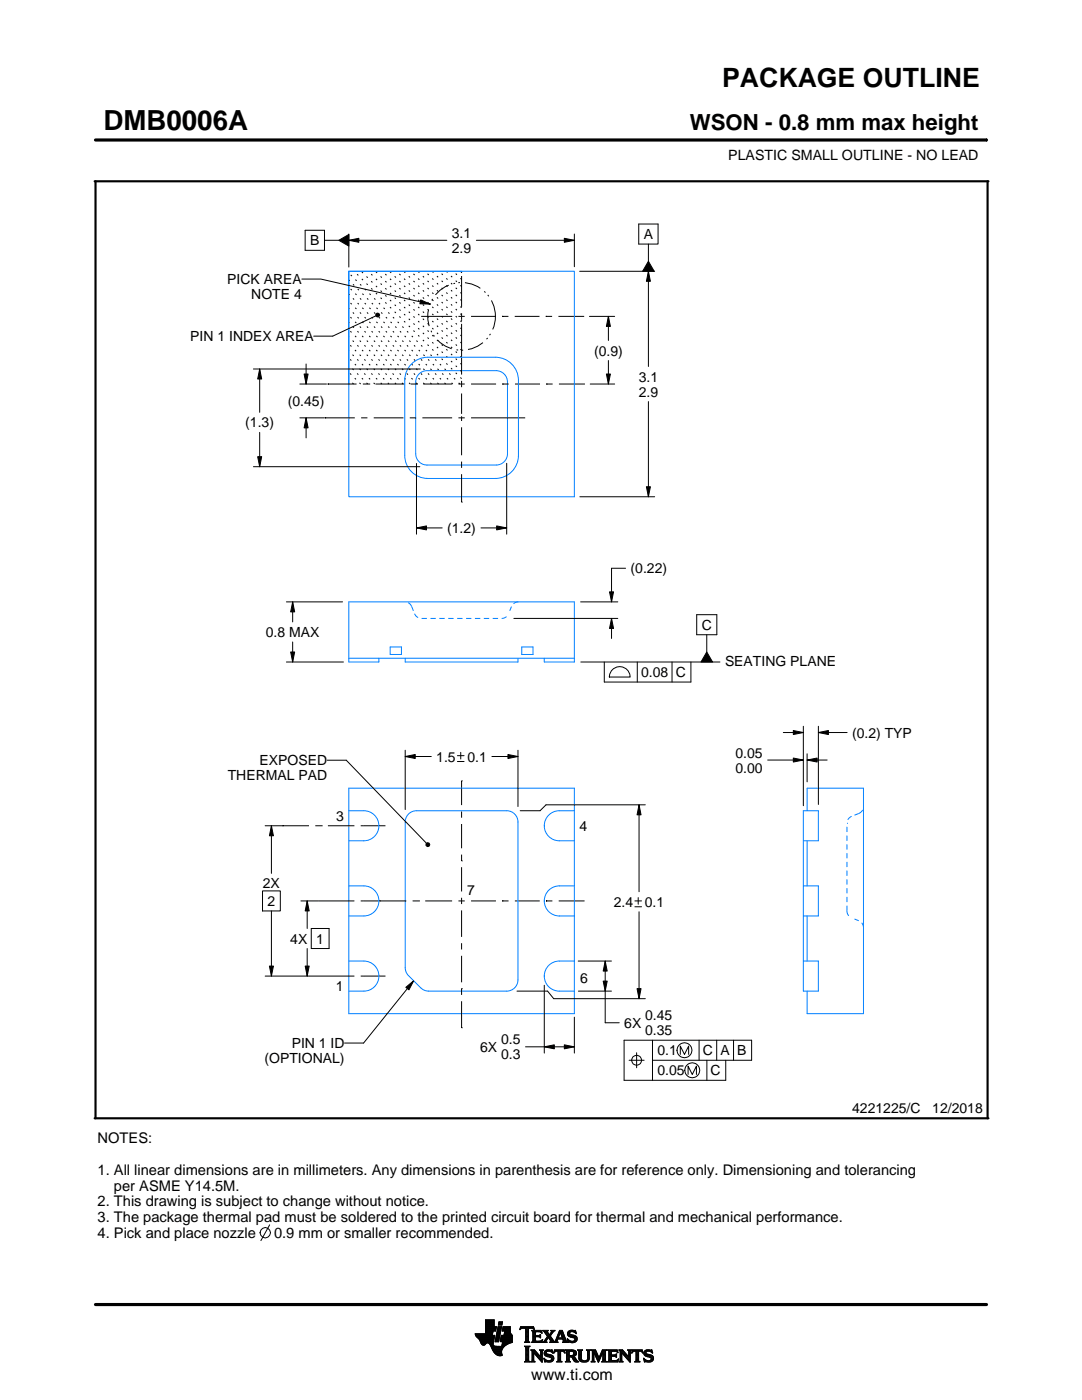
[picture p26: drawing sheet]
<svg xmlns="http://www.w3.org/2000/svg" width="216mm" height="279mm" viewBox="0 0 216 279" stroke-linecap="round" stroke-linejoin="round" font-family="sans-serif">
<defs><g id="words">
<text font-size="5.5" x="20.6" y="26">DMB0006A</text>
<text font-size="5.3" x="144.1" y="17.4">PACKAGE OUTLINE</text>
<text font-size="4.4" x="137.7" y="26">WSON - 0.8 mm max height</text>
<text font-size="3.2" x="106" y="275.3">www.ti.com</text>
<g font-size="2.9">
<text x="19.5" y="228.2">NOTES:</text>
<text x="19.5" y="234.5">1. All linear dimensions are in millimeters. Any dimensions in parenthesis are for reference only. Dimensioning and tolerancing</text>
<text x="22.7" y="237.6">per ASME Y14.5M.</text>
<text x="19.5" y="240.8">2. This drawing is subject to change without notice.</text>
<text x="19.5" y="243.9">3. The package thermal pad must be soldered to the printed circuit board for thermal and mechanical performance.</text>
<text x="19.5" y="247.1">4. Pick and place nozzle</text>
<text x="54.7" y="247.1">0.9 mm or smaller recommended.</text>
</g>
<g font-size="2.8">
<text x="145.3" y="32">PLASTIC SMALL OUTLINE - NO LEAD</text>
<text x="90.2" y="47.5">3.1</text>
<text x="128.5" y="47.7">A</text>
<text x="61.9" y="49">B</text>
<text x="90.2" y="50.5">2.9</text>
<text x="45.4" y="56.7">PICK AREA</text>
<text x="50.1" y="59.7">NOTE 4</text>
<text x="38" y="68.1">PIN 1 INDEX AREA</text>
<text x="118.5" y="70.9">(0.9)</text>
<text x="127.4" y="76.1">3.1</text>
<text x="57.4" y="81">(0.45)</text>
<text x="127.4" y="79.1">2.9</text>
<text x="48.9" y="85.3">(1.3)</text>
<text x="89.2" y="106.4">(1.2)</text>
<text x="125.8" y="114.4">(0.22)</text>
<text x="140" y="125.7">C</text>
<text x="53.1" y="127.1">0.8 MAX</text>
<text x="127.9" y="135.1">0.08 C</text>
<text x="144.7" y="133">SEATING PLANE</text>
<text x="170" y="147.2">(0.2) TYP</text>
<text x="45.4" y="155.7">THERMAL PAD</text>
<text x="51.8" y="152.7">EXPOSED</text>
<text x="87.1" y="152">1.5</text>
<text x="93.3" y="152">0.1</text>
<text x="146.7" y="151.2">0.05</text>
<text x="146.7" y="154.2">0.00</text>
<text x="67.1" y="163.8">3</text>
<text x="115.6" y="165.9">4</text>
<text x="52.5" y="177.3">2X</text>
<text x="93.2" y="178.7">7</text>
<text x="53.4" y="180.8">2</text>
<text x="122.5" y="181">2.4</text>
<text x="128.7" y="181">0.1</text>
<text x="57.9" y="188.3">4X 1</text>
<text x="67" y="197.8">1</text>
<text x="115.8" y="196.1">6</text>
<text x="128.7" y="203.6">0.45</text>
<text x="58.2" y="209.2">PIN 1 ID</text>
<text x="95.8" y="209.9">6X</text>
<text x="100" y="208.4">0.5</text>
<text x="124.6" y="205.1">6X</text>
<text x="128.7" y="206.6">0.35</text>
<text x="52.8" y="212.2">(OPTIONAL)</text>
<text x="100" y="211.4">0.3</text>
<text x="131.2" y="210.6">0.1</text>
<text x="131.2" y="214.6">0.05</text>
<text x="140.2" y="210.6">C A B</text>
<text x="141.8" y="214.6">C</text>
<text x="170" y="222.2">4221225/C</text>
<text x="186" y="222.2">12/2018</text>
</g>
<text font-size=".3" x="106.5" y="28.1">SCALE 4.000</text>
</g></defs>
<g fill="none" stroke="#000" stroke-width=".2">
<path d="M19.1 27.9h177.7M196.8 27.7v.5M60.2 55.7h3.8l21.8 5M60.9 46h3.8v4h-3.8zM64.7 48h2.9M67.6 48l2-1.2v2.3zM69.6 48l2-.4v.8zM69.6 46.7v6.6M69.6 48h19.6M84 59.9l1.8 .8-2-.1zM92.1 55.1v6.2M95 48h19.6"/>
<path d="M112.6 47.6l2 .4-2 .4zM114.6 46.7v6.5M115.7 54.1h14.9M127.5 44.7h3.8v4h-3.8zM129.4 54.1l.4 2h-.8zM129.4 48.7v3.4M129.4 54.1v19M129.4 52.1l1.1 2h-2.3zM50.6 73.6h33.3M51.8 73.6l.4 2h-.8zM51.8 73.6v8.7M59.8 76.6h5.3"/>
<path d="M60.7 74.6h.8l-.4 2zM61.1 72.6v4M65.4 76.6h.1M65.4 76.6h5.7M72.4 76.6h1.3M73.7 76.6h.1M74.9 76.6h5.8M75 63l-8.6 4.1h-3.8M75 62.7l.3-.2 .3 .1 .2 .3-.2 .3-.3 .1-.3-.3zM81.9 76.6h1.3M83.2 76.6h.1M84 63.1h6.2"/>
<path d="M84.5 76.6h5.7M91.5 76.6h1.2M91.5 63.1h1.2M92.1 62.5v1.2M92.1 64.6v10.2M92.1 76v1.3M92.1 78.5v4.1M94 76.6h5M94 63.1h4.9M100.2 63.1h.1M100.2 63.1h1.3M100.2 76.6h.1"/>
<path d="M100.2 76.6h1.3M102.7 63.1h5M102.8 76.6h5M108.9 63.1h.1M108.9 63.1h1.3M109 76.6h.1M109 76.6h1.3M111.4 63.1h5M111.5 76.6h5M116.4 63.1h.1M116.5 76.6h.1M117.6 63.1h5"/>
<path d="M117.8 76.6h4.8M121 74.6h.8l-.4 2zM121.4 63.1l.4 2h-.8zM121.4 63.1v4.8M121.4 71.9v4.7M50.6 93.1h33.2M51.4 91.1h.8l-.4 2zM51.8 86.3v6.8M59.8 83.4h5M61.1 83.4l.4 2h-.8zM61.1 83.4v4M64.9 83.4h.1"/>
<path d="M64.9 83.4h5.9M72.1 83.4h1.2M74.6 83.4h5.9M81.8 83.4h1.2M83.1 92.5v14.1M84.3 83.4h5.9M91.5 83.4h1.2M92.1 83.1v.9M92.1 85.3v5.6M92.1 92.1v1.3M92.1 94.6v5.6M94 83.4h10.8"/>
<path d="M101.1 92.5v14.1M115.7 99.1h14.9M129 97.1h.8l-.4 2zM129.4 80.1v19M83.1 105.4l2-.4v.8zM83.1 105.4h5.1M92.1 100.2h.1M96 105.4h5.1M99.1 105l2 .4-2 .4zM121.6 118.1h.8l-.4 2zM124.8 113.4h-2.8v6.7M57.1 132.1h11.4"/>
<path d="M57.1 120.1h11.3M58 130.1h.8l-.4 2zM58.4 120.1l.4 2h-.8zM58.4 120.1v4M58.4 128.1v4M102.5 123.4h20.8M115.9 120.1h7.4M115.9 132.1h27.8M122 133.9a2.08 2.08 0 0 1 2.3-.8 2.08 2.08 0 0 1 1.4 2h-4.1l.1-.6zM122 123.4l.4 2h-.8zM122 123.4v4M127.2 132.1v4"/>
<path d="M134.1 132.1v4M137.9 132.1v4h-17.3v-4M139 122.7h4v4h-4zM141 126.7v3.4M141 130.1l1.2 2h-2.3zM65.3 151.7h3.8l16 16.6M80.9 151l2-.4v.8zM80.9 149.7v11.9M80.9 151h5.2M91.3 150.8h1.3M91.3 152h1.3M91.9 150.1v1.4"/>
<path d="M92.1 155.8h.1M92.1 155.8v4.9M98.2 151h5.2M101.4 150.6l2 .4-2 .4zM103.4 149.7v11.3M153.2 151.7h7.1M156.3 146.2h4M158.3 151.3l2 .4-2 .4zM158.3 145.8l2 .4-2 .4zM160.3 144.9v15.9M161 151.7l2-.4v.8zM161 151.7h4"/>
<path d="M161 150.4v5.6M163.3 146.2l2-.4v.8zM163.3 144.9v15.6M163.3 146.2h5.7M52.4 177.8h3.5v4h-3.5zM52.9 164.8h8.8M54.2 164.8l.4 2h-.8zM54.2 164.8v9.5M56.4 164.8h.1M60 179.8h10.7M61.3 179.8l.4 2h-.8zM61.3 179.8v5.5"/>
<path d="M62.9 164.8h1.3M64.2 164.8h.1M65.4 164.8h5.3M72 179.8h3.4M72 164.8h4.9M72.6 164.8h.1M72.6 179.8h.1M75.7 179.8h.1M75.7 179.8h5.4M82.3 179.8h1.3M83.6 179.8h.1M84.8 179.8h5.4"/>
<path d="M85 168.4l.3-.2 .3 .1 .2 .3-.2 .3-.3 .1-.3-.3zM91.5 179.8h1.2M92.1 171.8h.1M92.1 161.9v1.3M92.1 164.4v4.9M92.1 170.6v1.2M92.1 173.1v4.8M92.1 179.2v1.2M94 179.8h5M100.2 179.8h.1M100.2 179.8h1.3M102.7 179.8h5"/>
<path d="M109 179.8h.1M109 179.8h1.2M111.5 179.8h4.9M116.4 179.8h.1M126.7 179.8h1.3M127.3 179.1v1.4M127.5 160.6l.4 2h-.8zM127.5 160.6v17.4M128.8 160.6h-19.8l-1.2 1.2h-4M52.9 194.8h17.8M53.8 192.8h.8l-.4 2zM54.2 181.8v13"/>
<path d="M60.9 192.8h.8l-.4 2zM61.3 189.3v5.5M62.1 185.3h3.6v4h-3.6zM72 194.8h4.9M72.6 194.8h.1M81 197l1.5-1.3-.9 1.8zM82.5 195.7l-10 12.5h-3.8M92.1 197.3h.1M92.1 181.7v5.3M92.1 188.2v1.3M92.1 190.8v5.2M92.1 197.3v1.3"/>
<path d="M92.1 199.8v5.3M103.2 197.8h6.1l1.2 1.5h18.3M108.6 196.6v13.6M115.4 191.8h6.6M115.4 197.8h6.6M120.4 195.8h.8l-.4 2zM120.8 191.8l.4 2h-.8zM120.8 191.8v12.3h2.8M126.7 181h1.3M127.1 197.3h.8l-.4 2zM127.5 182v17.3M92.1 205.1h.1"/>
<path d="M104.9 208.9h9.7M108.6 208.9l2-.4v.8zM112.6 208.5l2 .4-2 .4zM114.6 203v7.2M125.5 211.6h3M127 210.1v3M130.2 211.6h19.8v-4h-25.5v8h20.3v-4M130.2 207.6v8M135.7 210.4v-1.6l.9 1.6 .8-1.6v1.6M137.3 214.4v-1.6l.8 1.6 .9-1.6v1.6M139.5 207.6v4M141 211.6v4"/>
<path d="M143 207.6v4M146.4 207.6v4M53.8 244.4l-1.7 3.2M94.8 266.2h3.5M94.8 266.3h3.5M94.9 266.4h3.3M94.9 266.5h3.8l-.2 1.2M94.9 266.5h3.8M95 266.6h3.7M95 266.7h3.7M95.1 266.8h3.6M95.2 266.9h3.4"/>
<path d="M95.3 267h3.3M95.4 267.1h3.2M95.5 267.2h3.1M95.6 267.3h3M95.7 267.4h2.8M95.7 267.5h2.8M95.8 267.6h2.7M95.8 267.7h2.7M95.9 267.8h2.6M95.9 267.9h2.5M95.9 268h2.5M96 268h1.1"/>
<path d="M96 268.1h1M96.1 268.2h.8M96.1 268.3h.7M96.2 268.4h.6M96.3 268.4h.4M96.9 266.1h1.4M96.9 266h1.4M96.9 265.9h1.4M96.9 265.8h1.5M96.9 265.7h1.5M96.9 264.7l2.2 .1-.2 .9h-.5l-.2 .8M96.9 265.6h2"/>
<path d="M96.9 265.5h2M96.9 265.4h2M96.9 265.3h2.1M96.9 265.2h2.1M96.9 265.1h2.1M96.9 265h2.1M96.9 264.9h2.1M96.9 264.8h2.2M96.9 264.6h1.7M96.9 264.5h1.7M96.9 264.4h1.7M96.9 264.3h1.7"/>
<path d="M96.9 264.2h1.7M96.9 264.1h1.7M96.9 264h1.7M96.9 263.9h1.7M96.9 263.8h1.7M96.9 263.7h1.7M96.9 263.6h1.7M96.9 263.5h1.7M96.9 263.4h1.7M97.5 268h.9M97.6 268.1h.8M97.7 268.2h.7"/>
<path d="M97.7 268.3h.7M97.8 268.4h.6M97.9 268.5h.6M97.9 268.6h.7M98 268.7h1.1M98 268.8h2.6M98 268.8h2.5M98.1 268.9h2.3M98.1 269h2.3M98.1 269.1h2.2M98.2 269.2h2.1M98.2 269.2h2"/>
<path d="M98.2 269.3h2M98.3 269.4h1.9M98.3 269.5h1.8M98.4 269.6h1.7M98.4 268v.4l.3 .2 2 .1M98.5 269.7h1.6M98.5 267.7l-.1 .3M98.5 269.8h1.6M98.6 269.9h1.5M98.6 264.8v-1.4h-1.7v2.8h-2.1l.1 .3 .8 .9 .6 1h.4l.5-.4 .4 .1 1 1.8 .8 .6h.8l-.1-1.1 .8-.9M98.6 270h1.5M98.7 270h1.4"/>
<path d="M98.8 270.1h1.3M98.8 267.7h.7M98.8 267.6h.7M98.8 267.5h.7M98.9 270.2h1.2M98.9 267.4h.7M98.9 267.3h.7M98.9 267.2h.7M98.9 267.1h.7M98.9 267h.7M98.9 270.3h1.3M99 266.9h.6"/>
<path d="M99 266.9h.7M99 266.8h.7M99 266.7h.7M99 266.6h.7M99 266.5h.7M99.1 270.4h1.1M99.1 266.4h.7M99.1 266.3h.7M99.1 266.2h.7M99.1 266.1h.7M99.1 266h.7M99.2 265.9h.7"/>
<path d="M99.2 265.8h.7M99.2 270.4h1M99.2 265.7h.7M99.2 265.6h.7M99.2 265.5h.7M99.3 265.4h.6M99.3 265.4h.7M99.3 265.3h.7M99.3 265.2h.7M99.3 265.1h.7M99.3 265h.7M99.4 270.5h.8"/>
<path d="M99.4 264.9h.7M99.4 264.8h.7M99.4 264.8h.7l-.6 3h-.7zM99.4 264.5l.2-.7h.7l-.2 .7h-.7M99.5 264.4h.6M99.5 264.3h.7M99.5 264.2h.7M99.5 264.1h.7M99.5 264h.7M99.5 263.9h.7M99.6 263.8h.7M99.8 270.6h.1"/>
<path d="M99.8 267.7h2.4M99.8 267.6h2.4M99.8 267.5h2.4M99.9 267.4h2.3M99.9 267.3h2.3M99.9 267.2h2.3M99.9 267.1h2.3M99.9 267h2.3M99.9 266.9h2.3M100 266.9h2.2M100 266.8h2.2M100 266.7h2.2"/>
<path d="M100 266.6h2.2M100 266.5h2.2M100.1 268.6h.7M100.2 268.5h.7M100.2 268.4h.8M100.2 268.4h.9M100.2 268.3h1M100.2 268.2h1.2M100.2 265.6h1.6M100.2 268.1h1.4M100.2 265.5h1.6M100.2 268h1.6"/>
<path d="M100.3 265.4h1.5M100.3 268h1.7M100.3 267.9h1.9M100.3 265.3h1.5M100.3 267.8h1.9M100.3 265.2h1.5M100.3 265.1h1.5M100.3 265h1.5M100.4 264.9h1.4M100.4 264.8h1.4M100.6 266.5l.1-.8h-.5l.2-.9h1.4l.1 1.1 .3 .6v1.4l-1.3 .6M100.6 266.4h1.5"/>
<path d="M100.6 266.3h1.4M100.6 266.2h1.4M100.6 266.1h1.3M100.7 266h1.2M100.7 265.9h1.2M100.7 265.8h1.1M100.7 265.7h1.1M102.2 266.5h-2.2l-.2 1.1 .1 .2h.4l-.2 .9M103.7 265.3h.1M103.8 265.2h.2M103.8 265h2.8M103.8 264.9h2.7"/>
<path d="M103.9 264.8h2.6M104.7 267.8h1M104.7 271.8h1.1M104.7 268.7h1M104.8 267.7h.7M104.8 271.7h.8M104.9 265.2h.6M104.9 268.9h.6M104.9 267.6h.6M104.9 267.5l-.2 .3M104.9 267.5h.6M104.9 267.4h.6"/>
<path d="M104.9 267.3h.6M104.9 267.2h.6M104.9 267.1h.6M104.9 267h.6M104.9 266.8h.6M104.9 266.7h.6M104.9 266.6h.6M104.9 266.5h.6M104.9 266.4h.6M104.9 266.3h.6M104.9 266.2h.6M104.9 266.1h.6"/>
<path d="M104.9 265.9h.6M104.9 265.8h.6M104.9 265.7h.6M104.9 265.6h.6M104.9 265.5h.6M104.9 265.4h.6M104.9 265.3h.6M104.9 271.5h.6M104.9 269h.6M104.9 271.4h.6M104.9 271.4v-2.4l-.2-.4h1.1l-.3 .4v2.4M104.9 271.4l-.2 .4h1.1l-.3-.4"/>
<path d="M104.9 271.3h.6M104.9 271.2h.6M104.9 271.1h.6M104.9 271h.6M104.9 270.9h.6M104.9 270.8h.6M104.9 270.6h.6M104.9 270.5h.6M104.9 270.4h.6M104.9 270.3h.6M104.9 270.2h.6M104.9 270.1h.6"/>
<path d="M104.9 270h.6M104.9 269.9h.6M104.9 269.8h.6M104.9 269.6h.6M104.9 269.5h.6M104.9 269.4h.6M104.9 269.3h.6M104.9 269.2h.6M104.9 269.1h.6M105.5 267.5l.2 .3M105.5 267.5v-2.3l.7-.1 .4 .3-.1-.6h-2.6l-.1 .6 .4-.3 .7 .1v2.3M105.7 267.8h-1"/>
<path d="M105.9 271.8h.8M105.9 269.4h.8M106.1 269.5h.7M106.1 267.8h2M106.1 271.7h.5M106.2 269.6h.7M106.2 271.5h.3M106.2 265.6h1.8M106.2 269.8h.8M106.2 271.4h.3M106.2 271.4l-.3 .4h.8l-.2-.4M106.2 271.3h.3"/>
<path d="M106.2 271.2h.3M106.2 271.1h.3M106.2 271h.3M106.2 270.9h.3M106.2 270.8h.3M106.2 270.6h.3M106.2 270.5h.3M106.2 270.4h.3M106.2 270.3h.3M106.2 270.2h.3M106.2 270.1h.3M106.2 270h1"/>
<path d="M106.2 269.9h.9M106.2 269.8v1.6M106.2 269.8l-.3-.4h.8l1.2 1.4M106.3 267.7h1.8M106.3 265.7h1.8M106.3 267.6h.6M106.3 265.8h.6M106.3 267.5l-.2 .3M106.3 267.5h.5M106.3 267.4h.5M106.3 267.3h.5M106.3 267.2h.5"/>
<path d="M106.3 267.1h.5M106.3 267h.5M106.3 266.8h.5M106.3 266.7h1.6M106.3 266.6h1.6M106.3 266.5h.5M106.3 266.4h.5M106.3 266.3h.5M106.3 266.2h.5M106.3 266.1h.5M106.3 265.9h.5M106.4 265.2h.2"/>
<path d="M106.5 270h.1M106.5 270v1.4M106.5 265.3h.1M106.6 270.1h.7M106.7 270.2h.7M106.8 270.3h.7M106.8 265.9l.2-.1h.6l.6 .2-.2-.5h-1.9l.2 .3v1.7M106.8 265.9v.6h.8l.3-.2v.7M106.9 270.4h.7M107 270.5h.7M107.1 270.6h.7M107.2 270.8h1"/>
<path d="M107.3 270.9h.9M107.4 271h.8M107.5 271.1h.7M107.6 271.2h.6M107.6 266.5h.3M107.7 271.3h.5M107.7 269.4h.7M107.7 266.8h.2M107.7 267.6h.5M107.8 266.4h.1M107.8 271.4h.4M107.8 267h.1"/>
<path d="M107.8 265.8h.3M107.8 269.5h.5M107.9 271.5h.3M107.9 269.6h.3M107.9 267l-.3-.2h-.8l.1 .8h.9l.5-.2M107.9 269.8h.3M107.9 270.6h.3M107.9 270.5h.3M107.9 270.4h.3M107.9 270.3h.3M107.9 270.2h.3M107.9 270.1h.3"/>
<path d="M107.9 270h.3M107.9 269.9h.3M107.9 269.8v1M107.9 269.8l-.2-.4h.7l-.2 .4M108 271.7h.2M108 265.9h.1M108 267.5h.2M108.1 271.8h.1M108.1 266.1h.1M108.2 267.4h.1M108.2 269.8v2.1l-1.7-1.9M108.2 267.8h.9"/>
<path d="M108.3 267.4l-.2 .5-2-.1M108.3 265.6h1M108.5 267.7h.5M108.5 271.1l.8 .4h.5l.2-.2-.1-.3-1-.4-.3-.3 .1-.7 .8-.2 .5 .1 .2-.1 .1 .6-.9-.3-.3 .1-.1 .3 1.3 .4 .2 .6M108.5 271.1h.1M108.5 265.7h.7M108.5 271.2h.2M108.6 271.3h.2M108.6 270.1h.4M108.6 270h.4M108.6 270.2h.6M108.6 267.6h.4"/>
<path d="M108.6 271.4h.4M108.6 269.9h.4M108.6 270.3h1M108.6 265.8h.7M108.6 271.5h.8M108.6 269.8h.5M108.7 271.7h1.5M108.7 270.4h1.3M108.7 267.5h.3M108.7 271.8h.1M108.7 265.9h.6M108.7 269.6h1.5"/>
<path d="M108.8 267.4h.3M108.8 270.5h1.5M108.8 266.1h.6M108.8 269.5h1.4M108.8 267.3h.4M108.9 266.2h.6M108.9 267.2h.4M108.9 266.3h.6M108.9 270.6h1.5M109 267.1h.3M109 266.4h1M109.1 271.8h.9"/>
<path d="M109.1 269.4h.7M109.1 267h.9M109.1 266.5h.8M109.1 267.8h-.9M109.2 266.8h.8M109.2 266.6h.6M109.2 266.7h.7M109.2 266.7l-.6 .9-.4 .2M109.3 270.8h1.1M109.5 267.1h.6M109.6 267.2h.6M109.7 271.5h.7"/>
<path d="M109.7 267.3h.6M109.7 267.8l.2-.1-.5-.8-.4 .8 .1 .1M109.7 267.8h1.6M109.7 266.3h.4M109.7 267.4h.6M109.8 270.9h.7M109.8 266.2h.3M109.8 266.6l.9 1.2 1-2.3h.5l.8 2.1 .3 .2M109.8 267.5h.6M109.9 266.1h.3M109.9 269.8h.4M109.9 267.6h.6"/>
<path d="M109.9 267.7h.7M109.9 271.4h.5M109.9 265.9h.4M110 271h.5M110 265.6h.7M110 265.9l-.4 .5-.4-.6 .2-.3h-1.1l.9 1.2M110 265.9l.1-.2-.2-.2h.8l-.9 1.1M110 271.3h.5M110 265.8h.4M110 271.1h.5M110 271.2h.5M110.1 269.4h.1"/>
<path d="M110.1 265.7h.4M110.1 269.9h.2M110.2 270h.1M110.5 270h.1M110.5 269.9h.2M110.5 271.1l-.3 .6-.7 .2-.6-.2-.2 .1-.2-.7M110.5 269.8h.3M110.6 269.6h2.1M110.6 269.5h2M110.6 269.4h2M110.7 267.7h.5M110.8 267.6h.4"/>
<path d="M110.9 267.5h.3M110.9 267.4h.3M111 267.3h.3M111 267.2h1.8M111 267.1h1.8M111.1 267h.3M111.1 271.8h1M111.1 266.8h.4M111.2 266.7h.3M111.2 267.5l.1-.2h1l.1 .2M111.2 267.5v.3h.1M111.2 266.6h.3"/>
<path d="M111.3 266.5h.3M111.3 271.7h.6M111.3 266.4h.3M111.3 271.5h.6M111.3 267.8h-1.6M111.3 269.8h.6M111.4 266.3h.3M111.4 271.4h.5M111.4 271.4l-.1-1.7h-.4l-.4 .4 .2-.7h1.9l.1 .7-.4-.4h-.4v1.7M111.4 270.5h.5M111.4 270.4h.5M111.4 270.3h.5"/>
<path d="M111.4 270.2h.5M111.4 270.1h.5M111.4 270h.5M111.4 269.9h.5M111.4 271.4l-.3 .4h1l-.2-.4M111.4 271.3h.5M111.4 271.2h.5M111.4 271.1h.5M111.4 271h.5M111.4 270.9h.5M111.4 270.8h.5M111.4 270.6h.5"/>
<path d="M111.4 266.2h.3M111.4 266.1h.4M111.5 265.9h.9M111.5 265.8h.8M111.6 265.7h.7M111.6 265.6h.6M111.8 265.9l.4 1.1h-.8zM111.9 266.1h.5M111.9 266.2h.5M111.9 266.3h.6M112 266.4h.5M112 266.5h.6"/>
<path d="M112.1 266.6h.5M112.1 266.7h.6M112.1 266.8h.6M112.2 267h.5M112.2 267.8h1.1M112.3 267.3h.6M112.3 267.4h.6M112.4 267.5h.6M112.4 267.5v.3h-.2M112.4 269.8h.3M112.4 267.6h.6M112.4 267.7h.7"/>
<path d="M112.6 269.9h.1M112.6 270h.2M112.8 271.8h1M112.8 269.4h1.6M113 269.5h1.7M113 271.7h.7M113 269.6h1.9M113 271.5h.6M113 269.8h.6M113 271.4h.6M113 271.4l-.2 .4h1l-.2-.4M113 271.3h.6"/>
<path d="M113 271.2h.6M113 271.1h.6M113 271h.6M113 270.9h.6M113 270.8h1.5M113 270.6h1.6M113 270.5h1.8M113 270.4h.6M113 270.3h.6M113 270.2h.6M113 270.1h.6M113 270h.6"/>
<path d="M113 269.9h.6M113 269.8v1.6M113 269.8l-.2-.4h1.5l.5 .2 .2 .3v.4l-.2 .3-.4 .1M113.2 267.3h.2M113.2 267.4h.3M113.2 266.2h.5M113.2 266.3h.6M113.2 266.1h.5M113.3 267.5h.3M113.3 267.8h-1.1M113.3 266.4h.9M113.3 265.9h.4"/>
<path d="M113.3 267.6h.6M113.3 266.5h1.3M113.3 267.7h1.6M113.3 265.8h.5M113.3 267.8h.2M113.4 266.6h1.5M113.4 265.7h1.5M113.4 265.7l.5-.2 .7 .1 .2-.1 .1 .7-.7-.4h-.4l-.1 .3 .1 .2 .9 .2 .4 .3 .1 .5-.3 .5-.6 .2-.7-.2-.2 .1-.2-.7 .9 .5 .4-.1 .2-.3-.1-.3-1.2-.4-.2-.5zM113.5 266.7h1.5M113.5 265.6h1.4M113.6 271.4v-.6h.4l.7 .9 .8 .1M113.6 269.9l.1-.2 .7 .2v.4l-.4 .2"/>
<path d="M113.6 269.9v.6M113.7 267.8h1.1M113.8 266.8h1.3M113.8 265.5h.6M114 268h.4M114.1 270.9h.6M114.2 271h.6M114.2 271.1h.7M114.3 271.2h.6M114.3 267h.8M114.3 269.8h.7M114.3 270.4h.6"/>
<path d="M114.4 271.3h.6M114.4 270.7l1.1 1.1M114.4 270.7h.1M114.4 271.4h.7M114.4 269.9h.6M114.4 270.3h.6M114.5 267.6h.5M114.5 270.2h.5M114.5 270h.5M114.5 265.8h.4M114.5 270.1h.5M114.5 271.5h.7"/>
<path d="M114.6 271.7h.7M114.6 267.1h.6M114.6 267.5h.5M114.7 267.2h.5M114.7 267.4h.5M114.7 265.9h.3M114.7 267.3h.5M114.7 271.8h.8M114.8 266.1h.2M114.9 266.2h.1M115.3 269.4h.9M115.4 269.5h.7"/>
<path d="M115.5 269.6h.5M115.5 269.8h.5M115.5 269.8v1.4l.4 .5 .6 .2 .6-.1 .4-.3 .1-.5M115.5 271h.5M115.5 270.9h.5M115.5 270.8h.5M115.5 270.6h.5M115.5 270.5h.5M115.5 270.4h.5M115.5 270.3h.5M115.5 270.2h.5M115.5 270.1h.5"/>
<path d="M115.5 270h.5M115.5 269.9h.5M115.5 269.8l-.2-.4h.9l-.2 .4M115.5 271.1h.5M115.5 271.2h.5M115.5 271.3h.6M115.6 271.4h.6M115.7 271.5h.8M115.8 271.7h1.5M116 271l.2 .4 .4 .2 .5-.2 .2-.4M116 269.8v1.2M116 271.8h1.1"/>
<path d="M116.8 271.5h.6M117 269.4h.8M117.1 271.4h.4M117.2 269.5h.5M117.2 271.3h.4M117.2 269.6h.4M117.2 271.2h.4M117.2 271.1h.4M117.3 269.8h.3M117.3 271h.3M117.3 270.9h.3M117.3 270.8h.3"/>
<path d="M117.3 270.6h.3M117.3 270.5h.3M117.3 270.4h.3M117.3 270.3h.3M117.3 270.2h.3M117.3 270.1h.3M117.3 270h.3M117.3 269.9h.3M117.6 269.8l.2-.4h-.8l.2 .3 .1 1.3M117.6 269.8v1.2M118 271.8h.7M118 269.4h.8"/>
<path d="M118.1 269.5h.8M118.1 271.7h.5M118.2 269.6h.7M118.2 271.5h.3M118.2 269.8h.8M118.2 271.4h.3M118.2 269.8l-.2-.4h.8l.7 1.6 .7-1.6h.9l-.3 .4M118.2 271.4l-.2 .4h.7l-.2-.4M118.2 271.3h.3M118.2 271.2h.3M118.2 271.1h.3M118.2 271h.3"/>
<path d="M118.2 270.9h.3M118.2 270.8h.3M118.2 270.6h.3M118.2 270.5h.3M118.2 270.4h.3M118.2 270.3h.3M118.2 270.2h.3M118.2 270.1h.3M118.2 270h.9M118.2 269.9h.8M118.2 269.8v1.6M118.6 270.1h.5"/>
<path d="M118.6 270.2h.6M118.7 270.3h.5M118.7 270.4h.6M118.8 270.5h.5M118.8 270.6h.6M118.9 270.8h.5M118.9 270.9h.6M119 271h.8M119 271.1h.8M119.1 271.2h.6M119.1 271.3h.6M119.2 271.4h.4"/>
<path d="M119.2 271.5h.4M119.3 271.7h.2M119.3 271.8h.2M119.6 270.9h.3M119.6 270.8h.3M119.7 270.6h.3M119.7 270.5h.3M119.8 270.4h.3M119.8 270.3h.3M119.9 270.2h.3M119.9 270.1h.3M120 270h.8"/>
<path d="M120 269.9h.8M120 269.8h.8M120.1 271.8h1M120.1 269.6h.7M120.1 269.5h.8M120.2 269.4h.9M120.2 271.7h.7M120.3 271.5h.5M120.3 271.4h.5M120.3 271.4l-.2 .4h1l-.3-.4M120.3 271.4v-1.5l-.9 2-.9-2v1.5M120.3 271.3h.5"/>
<path d="M120.3 271.2h.5M120.3 271.1h.5M120.3 271h.5M120.3 270.9h.5M120.3 270.8h.5M120.3 270.6h.5M120.3 270.5h.5M120.3 270.4h.5M120.3 270.3h.5M120.3 270.2h.5M120.3 270.1h.5M120.8 269.8v1.6"/>
<path d="M121.2 271.8h2M121.2 269.4h1.9M121.4 269.5h1.8M121.4 271.7h1.9M121.5 269.6h1.7M121.5 271.5h1.8M121.5 269.8h.5M121.5 271.4h.5M121.5 269.8l-.3-.4h1.9l.2 .6M121.5 269.9h.5M121.5 269.8v1.6M121.5 271.3h.5"/>
<path d="M121.5 271.2h.5M121.5 271.1h.5M121.5 271h.5M121.5 270.9h.5M121.5 270.8h.5M121.5 270.6h1.5M121.5 270.5h1.5M121.5 270.4h1.5M121.5 270.3h.5M121.5 270.2h.5M121.5 270.1h.5M121.5 270h.5"/>
<path d="M122.6 270.4l.4-.2v.7l-.2-.2h-.8v.8h.2M122.9 270.8h.1M122.9 270.3h.1M123 269.8h.3M123.1 271.4h.3M123.2 269.9h.1M123.3 270h.1M123.3 270l-.4-.3h-.8l-.1 .7M123.3 271.3h.1M123.4 271.2h.1M123.4 271.2l-.2 .6h-2l.3-.4M123.4 271.2l-.3 .3h-.4"/>
<path d="M123.5 271.8h.8M123.5 269.4h.7M123.6 269.5h.7M123.7 271.7h.5M123.7 269.6h.7M123.7 271.5h.4M123.7 269.8h.8M123.7 271.4h.4M123.7 271.4l-.2 .4h.8l-.2-.4M123.7 271.3h.4M123.7 271.2h.4M123.7 271.1h.4"/>
<path d="M123.7 271h.4M123.7 270.9h.4M123.7 270.8h.4M123.7 270.6h.4M123.7 270.5h.4M123.7 270.4h.4M123.7 270.3h.4M123.7 270.2h.4M123.7 270.1h.4M123.7 270h1M123.7 269.9h.9M123.7 269.8v1.6"/>
<path d="M123.7 269.8l-.2-.4h.7l1.2 1.4 .1-1M124.1 270v1.4M124.1 270h.1M124.2 270.1h.6M124.2 270.2h.7M124.3 270.3h.7M124.4 270.4h.7M124.5 270.5h.7M124.6 270.6h.7M124.7 270.8h1.1M124.8 270.9h1M124.9 271h.9"/>
<path d="M125 271.1h.8M125.1 271.2h.7M125.2 271.3h.6M125.2 269.4h.8M125.3 271.4h.5M125.4 269.5h.5M125.4 271.5h.4M125.4 269.6h.4M125.5 269.8h.3M125.5 269.8l-.3-.4h.8l-.2 .4M125.5 270.4h.3M125.5 270.3h.3"/>
<path d="M125.5 270.2h.3M125.5 270.1h.3M125.5 270h.3M125.5 269.9h.3M125.5 270.6h.3M125.5 270.5h.3M125.5 271.7h.3M125.6 271.8h.2M125.8 269.8v2.1l-1.7-1.9M126 270h.1M126.1 269.9h.1M126.1 269.8h.3"/>
<path d="M126.1 269.6h2.1M126.2 269.5h2M126.2 269.4h2M126.6 271.8h1.1M126.9 271.7h.6M126.9 271.5h.5M126.9 269.8h.5M126.9 271.4h.5M126.9 271.4v-1.7h-.5l-.3 .4 .1-.7h1.9l.2 .7-.4-.4h-.5v1.7M126.9 270.5h.5M126.9 270.4h.5M126.9 270.3h.5"/>
<path d="M126.9 270.2h.5M126.9 270.1h.5M126.9 270h.5M126.9 269.9h.5M126.9 271.4l-.3 .4h1.1l-.3-.4M126.9 271.3h.5M126.9 271.2h.5M126.9 271.1h.5M126.9 271h.5M126.9 270.9h.5M126.9 270.8h.5M126.9 270.6h.5"/>
<path d="M128 269.8h.3M128.1 269.9h.2M128.2 270h.1M128.4 271.1h.1M128.4 271.2h.2M128.5 271.3h.2M128.5 270.1h.4M128.5 270h.4M128.5 270.2h.6M128.5 271.4h.4M128.5 269.9h.4M128.5 270.3h1"/>
<path d="M128.5 271.5h.8M128.5 269.8h.5M128.6 271.7h1.5M128.6 270.4h1.3M128.6 271.8h.1M128.6 269.6h1.5M128.7 270.5h1.5M128.7 269.5h1.4M128.8 270.6h1.5M128.9 271.8h1M129 269.4h.7M129.1 270.8l-.6-.4 .1-.7 .5-.3 .8 .1 .2-.1 .1 .7-.8-.4-.4 .1-.1 .2 1.3 .5 .2 .6"/>
<path d="M129.1 270.8l.8 .2v.4l-.7 .1-.8-.4M129.2 270.8h1.1M129.6 271.5h.7M129.6 270.9h.8M129.8 269.8h.4M129.8 271.4h.5M129.9 271h.5M129.9 271.3h.5M129.9 271.1h.5M129.9 271.2h.5M129.9 269.4h.2M130 269.9h.2"/>
<path d="M130.1 270h.1M130.4 271.1l-.3 .6-.7 .2-.6-.2-.2 .1-.2-.7"/>
<circle cx="127" cy="211.6" r=".99"/>
<circle cx="136.6" cy="209.6" r="1.49"/>
<circle cx="138.1" cy="213.6" r="1.49"/>
<circle cx="52.9" cy="246" r="1.03"/>
</g>
<g fill="#000">
<path d="M67.6 48l2-1.2v2.3zM69.6 48l2-.4v.8zM112.6 47.6l2 .4-2 .4zM129.4 54.1l.4 2h-.8zM129.4 52.1l1.1 2h-2.3zM51.8 73.6l.4 2h-.8zM60.7 74.6h.8l-.4 2zM75 62.7l.3-.2 .3 .1 .2 .3-.2 .3-.3 .1-.3-.3zM84 59.9l1.8 .8-2-.1zM121 74.6h.8l-.4 2zM121.4 63.1l.4 2h-.8zM51.4 91.1h.8l-.4 2z"/>
<path d="M61.1 83.4l.4 2h-.8zM129 97.1h.8l-.4 2zM83.1 105.4l2-.4v.8zM99.1 105l2 .4-2 .4zM58 130.1h.8l-.4 2zM58.4 120.1l.4 2h-.8zM122 123.4l.4 2h-.8zM121.6 118.1h.8l-.4 2zM141 130.1l1.2 2h-2.3zM80.9 151l2-.4v.8zM101.4 150.6l2 .4-2 .4zM158.3 151.3l2 .4-2 .4z"/>
<path d="M158.3 145.8l2 .4-2 .4zM161 151.7l2-.4v.8zM163.3 146.2l2-.4v.8zM54.2 164.8l.4 2h-.8zM61.3 179.8l.4 2h-.8zM85 168.4l.3-.2 .3 .1 .2 .3-.2 .3-.3 .1-.3-.3zM127.5 160.6l.4 2h-.8zM53.8 192.8h.8l-.4 2zM60.9 192.8h.8l-.4 2zM81 197l1.5-1.3-.9 1.8zM120.4 195.8h.8l-.4 2zM120.8 191.8l.4 2h-.8z"/>
<path d="M127.1 197.3h.8l-.4 2zM108.6 208.9l2-.4v.8zM112.6 208.5l2 .4-2 .4z"/>
</g>
<path d="M18.9 36.2h178.3M19.1 36.2v187M197.1 36.2v187M18.9 223.2h178.3" fill="none" stroke="#000" stroke-width=".43"/>
<path d="M19 27.9h177.8M19 260.3h177.8" fill="none" stroke="#000" stroke-width=".63"/>
<g fill="none" stroke="#0080ff" stroke-width=".2">
<path d="M69.6 54.1h22.5M69.6 54.1h45v45h-45zM69.6 54.1v22.5M82.4 72.4a4.6 4.6 0 0 1 3-1.1h13.5a4.6 4.6 0 0 1 4.5 4.6v15a4.6 4.6 0 0 1-4.5 4.6h-13.5a4.6 4.6 0 0 1-4.6-4.6v-15a4.6 4.6 0 0 1 1.6-3.5zM83.6 74.6l1-.5 .6-.1h13.8a2.25 2.25 0 0 1 2.3 2.2v14.4a2.25 2.25 0 0 1-2.3 2.2h-13.8a2.25 2.25 0 0 1-2.2-2.2v-14.4v-.6zM69.6 131.4h45M75.6 131.4v.7h-6v-12h45v12h-6v-.7M77.9 129.1h2.2v1.5h-2.2zM80.9 131.4v.7h22.5v-.7M81.4 120.3l.6 .5 .5 1.1M82.7 122.5l.7 .8M84.1 123.4h1.1"/>
<path d="M85.9 123.4h1.1M87.7 123.4h1M89.4 123.4h1.1M91.2 123.4h1.1M93 123.4h1.1M94.8 123.4h1M96.5 123.4h1.1M98.3 123.4h1.1M101.1 123.1l-1 .3M102.1 121.1l-.4 .8M103.4 120.1l-.9 .4M104.1 129.1h2.3v1.5h-2.3z"/>
<path d="M69.6 157.3h45v45h-45zM69.6 161.8h3a3 3 0 0 1 3 3 3 3 0 0 1-3 3h-3M69.6 176.8h3a3 3 0 0 1 3 3 3 3 0 0 1-3 3h-3M81.5 162.5l1-.6 .6-.1h18a2.25 2.25 0 0 1 2.3 2.2v31.5a2.25 2.25 0 0 1-2.3 2.3h-15.9l-.7-.2-.6-.5-2.8-3-.2-1v-29.1v-.5zM114.6 161.8h-3a3 3 0 0 0-3 3 3 3 0 0 0 3 3h3M114.6 176.8h-3a3 3 0 0 0-3 3 3 3 0 0 0 3 3h3M160.3 167.8h3v-6h-3v36h3v-6h-3M160.3 176.8h3v6h-3M161 161.8v-4.5h11.3v45h-11.3v-4.5M161 167.8v9M169 164.3h.1M169 165v1.1"/>
<path d="M169 166.8v1M169 168.5v1.1M169 170.3v1M169 172v1M169 173.7v1.1M169 175.5v1M169 177.2v1.1M169 179v1M169.9 162.9l-.7 .7M172.1 161.6l-.5 .6-1.1 .5M69.6 191.8h3a3 3 0 0 1 3 3 3 3 0 0 1-3 3h-3M114.6 191.8h-3a3 3 0 0 0-3 3 3 3 0 0 0 3 3h3"/>
<path d="M161 182.8v9M169 180.7v1.4l.4 .7M170.5 183.4l.9 .4M171.9 184.2l.4 .9"/>
</g>
<g fill="none" stroke="#000" stroke-width=".2" stroke-dasharray=".3 1" stroke-linecap="butt">
<path d="M92.1 54.1v1M92.1 58.6l-4.5-4.5M92.1 57.2l-3-3.1M92.1 55.8l-1.6-1.7M92.1 54.4l-.2-.3M70.5 76.6l-.9-.9M72 76.6l-2.4-2.3M73.4 76.6l-3.8-3.7M74.8 76.6l-5.2-5.1M76.2 76.6l-6.6-6.6M77.6 76.6l-8-8M79 76.6l-9.4-9.4"/>
<path d="M80.4 76.6l-10.8-10.8M81.9 76.6l-12.3-12.2M83.3 76.6l-13.7-13.6M84.7 76.6l-15.1-15M86.1 76.6l-16.5-16.5M87.5 76.6l-17.9-17.9M88.9 76.6l-19.3-19.3M90.3 76.6l-20.7-20.7M91.8 76.6l-22.2-22.1M92.1 63.7v.9M92.1 75.6l-21.4-21.5M92.1 74.2l-20-20.1"/>
<path d="M92.1 72.7l-18.6-18.6M92.1 71.3l-17.2-17.2M92.1 69.9l-15.8-15.8M92.1 68.5l-14.4-14.4M92.1 67.1l-12.9-13M92.1 65.7l-11.5-11.6M92.1 64.3l-10.1-10.2M92.1 62.8l-8.7-8.7M92.1 61.4l-7.3-7.3M92.1 60l-5.9-5.9"/>
</g>
<path d="M98.9 63.1a6.8 6.8 0 0 0-9.9-6 6.8 6.8 0 0 0-.8 11.5 6.8 6.8 0 0 0 10.6-4.5l.1-1" fill="none" stroke="#000" stroke-width=".2" stroke-dasharray="3.3 1 .3 .7 .3 1" stroke-linecap="butt"/>
<use href="#words"/>
</svg>
